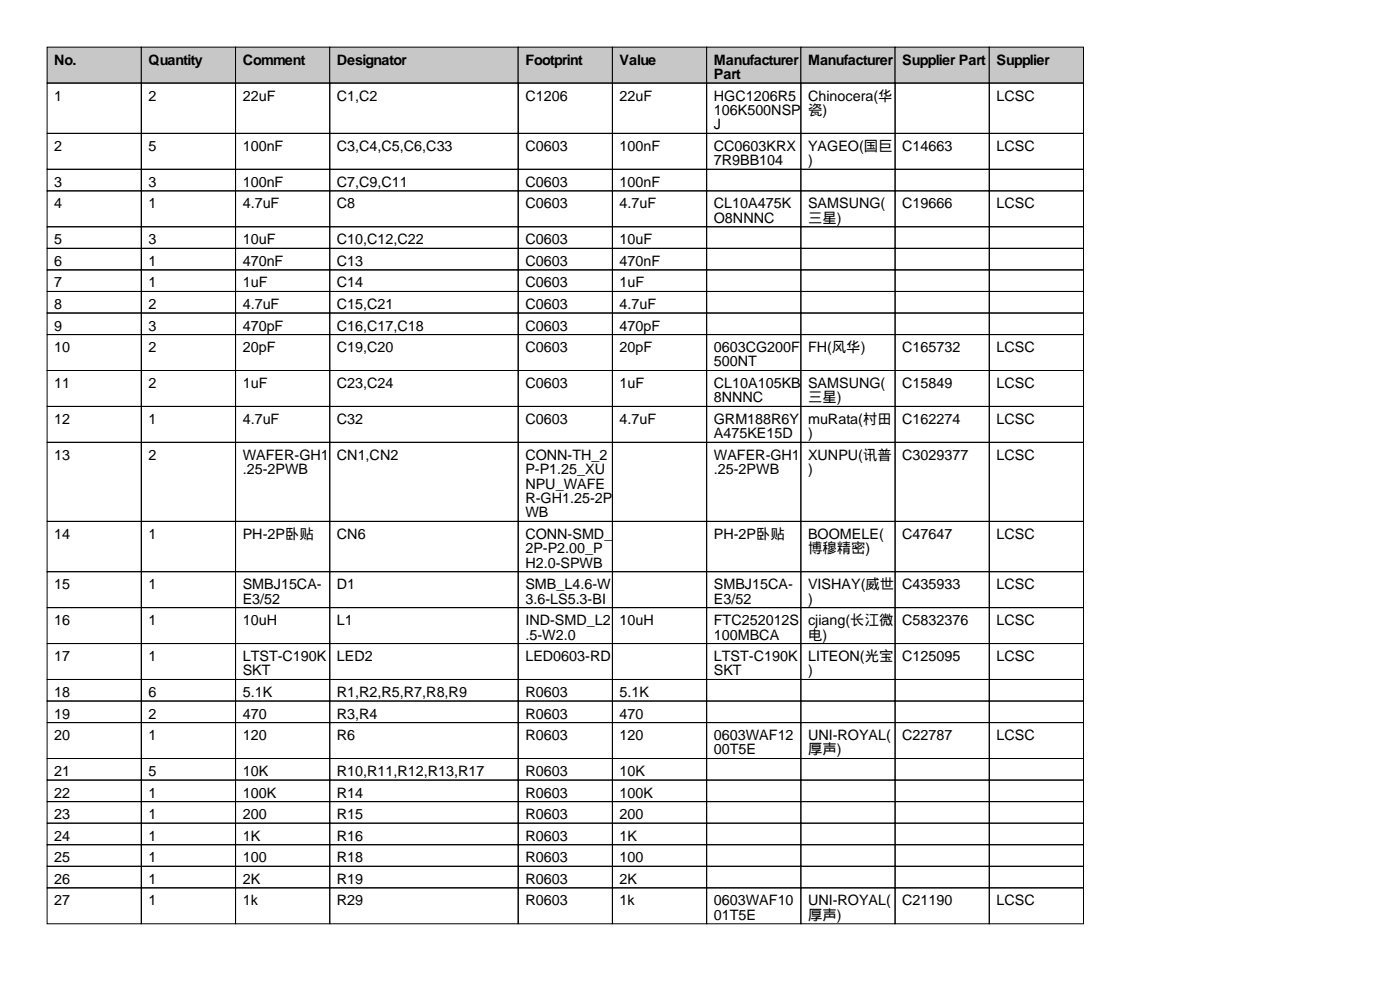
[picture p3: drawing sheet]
<svg xmlns="http://www.w3.org/2000/svg" width="297mm" height="210mm" viewBox="0 0 297 210" stroke-linecap="round" stroke-linejoin="round" font-family="sans-serif">
<defs><g id="words">
<g font-size="3">
<text x="11.5" y="13.7">No.</text>
<text x="31.5" y="13.7">Quantity</text>
<text x="51.5" y="13.7">Comment</text>
<text x="71.5" y="13.7">Designator</text>
<text x="111.5" y="13.7">Footprint</text>
<text x="131.5" y="13.7">Value</text>
<text x="151.5" y="13.7">Manufacturer</text>
<text x="151.5" y="16.8">Part</text>
<text x="171.5" y="13.7">Manufacturer</text>
<text x="191.5" y="13.7">Supplier Part</text>
<text x="211.5" y="13.7">Supplier</text>
<text x="11.5" y="21.3">1</text>
<text x="31.5" y="21.3">2</text>
<text x="51.5" y="21.3">22uF</text>
<text x="71.5" y="21.3">C1,C2</text>
<text x="111.5" y="21.3">C1206</text>
<text x="131.5" y="21.3">22uF</text>
<text x="151.5" y="21.3">HGC1206R5</text>
<text x="171.5" y="21.3">Chinocera(华</text>
<text x="211.5" y="21.3">LCSC</text>
<text x="151.5" y="24.4">106K500NSP</text>
<text x="151.5" y="27.4">J</text>
<text x="171.5" y="24.4">瓷)</text>
<text x="11.5" y="32">2</text>
<text x="31.5" y="32">5</text>
<text x="51.5" y="32">100nF</text>
<text x="71.5" y="32">C3,C4,C5,C6,C33</text>
<text x="111.5" y="32">C0603</text>
<text x="131.5" y="32">100nF</text>
<text x="151.5" y="32">CC0603KRX</text>
<text x="151.5" y="35.1">7R9BB104</text>
<text x="171.5" y="32">YAGEO(国巨</text>
<text x="171.5" y="35.1">)</text>
<text x="191.5" y="32">C14663</text>
<text x="211.5" y="32">LCSC</text>
<text x="11.5" y="39.6">3</text>
<text x="31.5" y="39.6">3</text>
<text x="51.5" y="39.6">100nF</text>
<text x="71.5" y="39.6">C7,C9,C11</text>
<text x="111.5" y="39.6">C0603</text>
<text x="131.5" y="39.6">100nF</text>
<text x="11.5" y="44.2">4</text>
<text x="31.5" y="44.2">1</text>
<text x="51.5" y="44.2">4.7uF</text>
<text x="71.5" y="44.2">C8</text>
<text x="111.5" y="44.2">C0603</text>
<text x="131.5" y="44.2">4.7uF</text>
<text x="151.5" y="44.2">CL10A475K</text>
<text x="151.5" y="47.2">O8NNNC</text>
<text x="171.5" y="44.2">SAMSUNG(</text>
<text x="171.5" y="47.2">三星)</text>
<text x="191.5" y="44.2">C19666</text>
<text x="211.5" y="44.2">LCSC</text>
<text x="11.5" y="51.8">5</text>
<text x="31.5" y="51.8">3</text>
<text x="51.5" y="51.8">10uF</text>
<text x="71.5" y="51.8">C10,C12,C22</text>
<text x="111.5" y="51.8">C0603</text>
<text x="131.5" y="51.8">10uF</text>
<text x="11.5" y="56.4">6</text>
<text x="31.5" y="56.4">1</text>
<text x="51.5" y="56.4">470nF</text>
<text x="71.5" y="56.4">C13</text>
<text x="111.5" y="56.4">C0603</text>
<text x="131.5" y="56.4">470nF</text>
<text x="11.5" y="61">7</text>
<text x="11.5" y="65.5">8</text>
<text x="31.5" y="61">1</text>
<text x="31.5" y="65.5">2</text>
<text x="51.5" y="61">1uF</text>
<text x="51.5" y="65.5">4.7uF</text>
<text x="71.5" y="61">C14</text>
<text x="71.5" y="65.5">C15,C21</text>
<text x="111.5" y="61">C0603</text>
<text x="111.5" y="65.5">C0603</text>
<text x="131.5" y="61">1uF</text>
<text x="131.5" y="65.5">4.7uF</text>
<text x="11.5" y="70.1">9</text>
<text x="31.5" y="70.1">3</text>
<text x="51.5" y="70.1">470pF</text>
<text x="71.5" y="70.1">C16,C17,C18</text>
<text x="111.5" y="70.1">C0603</text>
<text x="131.5" y="70.1">470pF</text>
<text x="11.5" y="74.7">10</text>
<text x="31.5" y="74.7">2</text>
<text x="51.5" y="74.7">20pF</text>
<text x="71.5" y="74.7">C19,C20</text>
<text x="111.5" y="74.7">C0603</text>
<text x="131.5" y="74.7">20pF</text>
<text x="151.5" y="74.7">0603CG200F</text>
<text x="151.5" y="77.7">500NT</text>
<text x="171.5" y="74.7">FH(风华)</text>
<text x="191.5" y="74.7">C165732</text>
<text x="211.5" y="74.7">LCSC</text>
<text x="11.5" y="82.3">11</text>
<text x="31.5" y="82.3">2</text>
<text x="51.5" y="82.3">1uF</text>
<text x="71.5" y="82.3">C23,C24</text>
<text x="111.5" y="82.3">C0603</text>
<text x="131.5" y="82.3">1uF</text>
<text x="151.5" y="82.3">CL10A105KB</text>
<text x="171.5" y="82.3">SAMSUNG(</text>
<text x="191.5" y="82.3">C15849</text>
<text x="211.5" y="82.3">LCSC</text>
<text x="11.5" y="89.9">12</text>
<text x="31.5" y="89.9">1</text>
<text x="51.5" y="89.9">4.7uF</text>
<text x="71.5" y="89.9">C32</text>
<text x="111.5" y="89.9">C0603</text>
<text x="131.5" y="89.9">4.7uF</text>
<text x="151.5" y="85.3">8NNNC</text>
<text x="151.5" y="89.9">GRM188R6Y</text>
<text x="171.5" y="85.3">三星)</text>
<text x="171.5" y="89.9">muRata(村田</text>
<text x="191.5" y="89.9">C162274</text>
<text x="211.5" y="89.9">LCSC</text>
<text x="151.5" y="93">A475KE15D</text>
<text x="171.5" y="93">)</text>
<text x="11.5" y="97.5">13</text>
<text x="31.5" y="97.5">2</text>
<text x="51.5" y="97.5">WAFER-GH1</text>
<text x="51.5" y="100.6">.25-2PWB</text>
<text x="71.5" y="97.5">CN1,CN2</text>
<text x="111.5" y="97.5">CONN-TH_2</text>
<text x="111.5" y="100.6">P-P1.25_XU</text>
<text x="151.5" y="97.5">WAFER-GH1</text>
<text x="151.5" y="100.6">.25-2PWB</text>
<text x="171.5" y="97.5">XUNPU(讯普</text>
<text x="171.5" y="100.6">)</text>
<text x="191.5" y="97.5">C3029377</text>
<text x="211.5" y="97.5">LCSC</text>
<text x="111.5" y="103.6">NPU_WAFE</text>
<text x="111.5" y="106.7">R-GH1.25-2P</text>
<text x="111.5" y="109.7">WB</text>
<text x="11.5" y="114.3">14</text>
<text x="31.5" y="114.3">1</text>
<text x="51.5" y="114.3">PH-2P卧贴</text>
<text x="71.5" y="114.3">CN6</text>
<text x="111.5" y="114.3">CONN-SMD_</text>
<text x="111.5" y="117.4">2P-P2.00_P</text>
<text x="151.5" y="114.3">PH-2P卧贴</text>
<text x="171.5" y="114.3">BOOMELE(</text>
<text x="171.5" y="117.4">博穆精密)</text>
<text x="191.5" y="114.3">C47647</text>
<text x="211.5" y="114.3">LCSC</text>
<text x="11.5" y="125">15</text>
<text x="31.5" y="125">1</text>
<text x="51.5" y="125">SMBJ15CA-</text>
<text x="71.5" y="125">D1</text>
<text x="111.5" y="120.4">H2.0-SPWB</text>
<text x="111.5" y="125">SMB_L4.6-W</text>
<text x="151.5" y="125">SMBJ15CA-</text>
<text x="171.5" y="125">VISHAY(威世</text>
<text x="191.5" y="125">C435933</text>
<text x="211.5" y="125">LCSC</text>
<text x="51.5" y="128">E3/52</text>
<text x="111.5" y="128">3.6-LS5.3-BI</text>
<text x="151.5" y="128">E3/52</text>
<text x="171.5" y="128">)</text>
<text x="11.5" y="132.6">16</text>
<text x="31.5" y="132.6">1</text>
<text x="51.5" y="132.6">10uH</text>
<text x="71.5" y="132.6">L1</text>
<text x="111.5" y="132.6">IND-SMD_L2</text>
<text x="111.5" y="135.6">.5-W2.0</text>
<text x="131.5" y="132.6">10uH</text>
<text x="151.5" y="132.6">FTC252012S</text>
<text x="151.5" y="135.6">100MBCA</text>
<text x="171.5" y="132.6">cjiang(长江微</text>
<text x="171.5" y="135.6">电)</text>
<text x="191.5" y="132.6">C5832376</text>
<text x="211.5" y="132.6">LCSC</text>
<text x="11.5" y="140.2">17</text>
<text x="31.5" y="140.2">1</text>
<text x="51.5" y="140.2">LTST-C190K</text>
<text x="51.5" y="143.3">SKT</text>
<text x="71.5" y="140.2">LED2</text>
<text x="111.5" y="140.2">LED0603-RD</text>
<text x="151.5" y="140.2">LTST-C190K</text>
<text x="151.5" y="143.3">SKT</text>
<text x="171.5" y="140.2">LITEON(光宝</text>
<text x="171.5" y="143.3">)</text>
<text x="191.5" y="140.2">C125095</text>
<text x="211.5" y="140.2">LCSC</text>
<text x="11.5" y="147.8">18</text>
<text x="31.5" y="147.8">6</text>
<text x="51.5" y="147.8">5.1K</text>
<text x="71.5" y="147.8">R1,R2,R5,R7,R8,R9</text>
<text x="111.5" y="147.8">R0603</text>
<text x="131.5" y="147.8">5.1K</text>
<text x="11.5" y="152.4">19</text>
<text x="31.5" y="152.4">2</text>
<text x="51.5" y="152.4">470</text>
<text x="71.5" y="152.4">R3,R4</text>
<text x="111.5" y="152.4">R0603</text>
<text x="131.5" y="152.4">470</text>
<text x="11.5" y="157">20</text>
<text x="31.5" y="157">1</text>
<text x="51.5" y="157">120</text>
<text x="71.5" y="157">R6</text>
<text x="111.5" y="157">R0603</text>
<text x="131.5" y="157">120</text>
<text x="151.5" y="157">0603WAF12</text>
<text x="151.5" y="160">00T5E</text>
<text x="171.5" y="157">UNI-ROYAL(</text>
<text x="171.5" y="160">厚声)</text>
<text x="191.5" y="157">C22787</text>
<text x="211.5" y="157">LCSC</text>
<text x="11.5" y="164.6">21</text>
<text x="31.5" y="164.6">5</text>
<text x="51.5" y="164.6">10K</text>
<text x="71.5" y="164.6">R10,R11,R12,R13,R17</text>
<text x="111.5" y="164.6">R0603</text>
<text x="131.5" y="164.6">10K</text>
<text x="11.5" y="169.2">22</text>
<text x="11.5" y="173.7">23</text>
<text x="31.5" y="169.2">1</text>
<text x="31.5" y="173.7">1</text>
<text x="51.5" y="169.2">100K</text>
<text x="51.5" y="173.7">200</text>
<text x="71.5" y="169.2">R14</text>
<text x="71.5" y="173.7">R15</text>
<text x="111.5" y="169.2">R0603</text>
<text x="111.5" y="173.7">R0603</text>
<text x="131.5" y="169.2">100K</text>
<text x="131.5" y="173.7">200</text>
<text x="11.5" y="178.3">24</text>
<text x="31.5" y="178.3">1</text>
<text x="51.5" y="178.3">1K</text>
<text x="71.5" y="178.3">R16</text>
<text x="111.5" y="178.3">R0603</text>
<text x="131.5" y="178.3">1K</text>
<text x="11.5" y="182.9">25</text>
<text x="31.5" y="182.9">1</text>
<text x="51.5" y="182.9">100</text>
<text x="71.5" y="182.9">R18</text>
<text x="111.5" y="182.9">R0603</text>
<text x="131.5" y="182.9">100</text>
<text x="11.5" y="187.5">26</text>
<text x="31.5" y="187.5">1</text>
<text x="51.5" y="187.5">2K</text>
<text x="71.5" y="187.5">R19</text>
<text x="111.5" y="187.5">R0603</text>
<text x="131.5" y="187.5">2K</text>
<text x="11.5" y="192">27</text>
<text x="31.5" y="192">1</text>
<text x="51.5" y="192">1k</text>
<text x="71.5" y="192">R29</text>
<text x="111.5" y="192">R0603</text>
<text x="131.5" y="192">1k</text>
<text x="151.5" y="192">0603WAF10</text>
<text x="151.5" y="195.1">01T5E</text>
<text x="171.5" y="192">UNI-ROYAL(</text>
<text x="171.5" y="195.1">厚声)</text>
<text x="191.5" y="192">C21190</text>
<text x="211.5" y="192">LCSC</text>
</g>
</g></defs>
<g fill="#c7c7c7" stroke="#000" stroke-width=".21">
<path d="M10 10h20v7.6h-20z"/>
<path d="M30 10h20v7.6h-20z"/>
<path d="M50 10h20v7.6h-20z"/>
<path d="M70 10h40v7.6h-40z"/>
<path d="M110 10h20v7.6h-20z"/>
<path d="M130 10h20v7.6h-20z"/>
<path d="M150 10h20v7.6h-20z"/>
<path d="M170 10h20v7.6h-20z"/>
<path d="M190 10h20v7.6h-20z"/>
<path d="M210 10h20v7.6h-20z"/>
</g>
<g fill="none" stroke="#000" stroke-width=".21">
<path d="M10 17.6h20v10.7h-20zM30 17.6h20v10.7h-20zM50 17.6h20v10.7h-20zM70 17.6h40v10.7h-40zM110 17.6h20v10.7h-20zM130 17.6h20v10.7h-20zM150 17.6h20v10.7h-20zM170 17.6h20v10.7h-20zM190 17.6h20v10.7h-20zM210 17.6h20v10.7h-20zM10 28.3h20v7.6h-20zM10 35.9h20v4.6h-20z"/>
<path d="M30 28.3h20v7.6h-20zM30 35.9h20v4.6h-20zM50 28.3h20v7.6h-20zM50 35.9h20v4.6h-20zM70 28.3h40v7.6h-40zM70 35.9h40v4.6h-40zM110 28.3h20v7.6h-20zM110 35.9h20v4.6h-20zM130 28.3h20v7.6h-20zM130 35.9h20v4.6h-20zM150 28.3h20v7.6h-20zM150 35.9h20v4.6h-20z"/>
<path d="M170 28.3h20v7.6h-20zM170 35.9h20v4.6h-20zM190 28.3h20v7.6h-20zM190 35.9h20v4.6h-20zM210 28.3h20v7.6h-20zM210 35.9h20v4.6h-20zM10 40.5h20v7.6h-20zM10 48.1h20v4.6h-20zM10 52.7h20v4.5h-20zM10 57.2h20v4.6h-20zM30 40.5h20v7.6h-20zM30 48.1h20v4.6h-20z"/>
<path d="M30 52.7h20v4.5h-20zM30 57.2h20v4.6h-20zM50 40.5h20v7.6h-20zM50 48.1h20v4.6h-20zM50 52.7h20v4.5h-20zM50 57.2h20v4.6h-20zM70 40.5h40v7.6h-40zM70 48.1h40v4.6h-40zM70 52.7h40v4.5h-40zM70 57.2h40v4.6h-40zM110 40.5h20v7.6h-20zM110 48.1h20v4.6h-20z"/>
<path d="M110 52.7h20v4.5h-20zM110 57.2h20v4.6h-20zM130 40.5h20v7.6h-20zM130 48.1h20v4.6h-20zM130 52.7h20v4.5h-20zM130 57.2h20v4.6h-20zM150 40.5h20v7.6h-20zM150 48.1h20v4.6h-20zM150 52.7h20v4.5h-20zM150 57.2h20v4.6h-20zM170 40.5h20v7.6h-20zM170 48.1h20v4.6h-20z"/>
<path d="M170 52.7h20v4.5h-20zM170 57.2h20v4.6h-20zM190 40.5h20v7.6h-20zM190 48.1h20v4.6h-20zM190 52.7h20v4.5h-20zM190 57.2h20v4.6h-20zM210 40.5h20v7.6h-20zM210 48.1h20v4.6h-20zM210 52.7h20v4.5h-20zM210 57.2h20v4.6h-20zM10 61.8h20v4.6h-20zM10 66.4h20v4.6h-20z"/>
<path d="M10 71h20v7.6h-20zM10 78.6h20v7.6h-20zM30 61.8h20v4.6h-20zM30 66.4h20v4.6h-20zM30 71h20v7.6h-20zM30 78.6h20v7.6h-20zM50 61.8h20v4.6h-20zM50 66.4h20v4.6h-20zM50 71h20v7.6h-20zM50 78.6h20v7.6h-20zM70 61.8h40v4.6h-40zM70 66.4h40v4.6h-40z"/>
<path d="M70 71h40v7.6h-40zM70 78.6h40v7.6h-40zM110 61.8h20v4.6h-20zM110 66.4h20v4.6h-20zM110 71h20v7.6h-20zM110 78.6h20v7.6h-20zM130 61.8h20v4.6h-20zM130 66.4h20v4.6h-20zM130 71h20v7.6h-20zM130 78.6h20v7.6h-20zM150 61.8h20v4.6h-20zM150 66.4h20v4.6h-20z"/>
<path d="M150 71h20v7.6h-20zM150 78.6h20v7.6h-20zM170 61.8h20v4.6h-20zM170 66.4h20v4.6h-20zM170 71h20v7.6h-20zM170 78.6h20v7.6h-20zM190 61.8h20v4.6h-20zM190 66.4h20v4.6h-20zM190 71h20v7.6h-20zM190 78.6h20v7.6h-20zM210 61.8h20v4.6h-20zM210 66.4h20v4.6h-20z"/>
<path d="M210 71h20v7.6h-20zM210 78.6h20v7.6h-20zM10 86.2h20v7.6h-20zM10 93.8h20v16.8h-20zM30 86.2h20v7.6h-20zM30 93.8h20v16.8h-20zM50 86.2h20v7.6h-20zM50 93.8h20v16.8h-20zM70 86.2h40v7.6h-40zM70 93.8h40v16.8h-40zM110 86.2h20v7.6h-20zM110 93.8h20v16.8h-20z"/>
<path d="M130 86.2h20v7.6h-20zM130 93.8h20v16.8h-20zM150 86.2h20v7.6h-20zM150 93.8h20v16.8h-20zM170 86.2h20v7.6h-20zM170 93.8h20v16.8h-20zM190 86.2h20v7.6h-20zM190 93.8h20v16.8h-20zM210 86.2h20v7.6h-20zM210 93.8h20v16.8h-20zM10 110.6h20v10.7h-20zM30 110.6h20v10.7h-20z"/>
<path d="M50 110.6h20v10.7h-20zM70 110.6h40v10.7h-40zM110 110.6h20v10.7h-20zM130 110.6h20v10.7h-20zM150 110.6h20v10.7h-20zM170 110.6h20v10.7h-20zM190 110.6h20v10.7h-20zM210 110.6h20v10.7h-20zM10 121.3h20v7.6h-20zM10 128.9h20v7.6h-20zM10 136.5h20v7.6h-20zM30 121.3h20v7.6h-20z"/>
<path d="M30 128.9h20v7.6h-20zM30 136.5h20v7.6h-20zM50 121.3h20v7.6h-20zM50 128.9h20v7.6h-20zM50 136.5h20v7.6h-20zM70 121.3h40v7.6h-40zM70 128.9h40v7.6h-40zM70 136.5h40v7.6h-40zM110 121.3h20v7.6h-20zM110 128.9h20v7.6h-20zM110 136.5h20v7.6h-20zM130 121.3h20v7.6h-20z"/>
<path d="M130 128.9h20v7.6h-20zM130 136.5h20v7.6h-20zM150 121.3h20v7.6h-20zM150 128.9h20v7.6h-20zM150 136.5h20v7.6h-20zM170 121.3h20v7.6h-20zM170 128.9h20v7.6h-20zM170 136.5h20v7.6h-20zM190 121.3h20v7.6h-20zM190 128.9h20v7.6h-20zM190 136.5h20v7.6h-20zM210 121.3h20v7.6h-20z"/>
<path d="M210 128.9h20v7.6h-20zM210 136.5h20v7.6h-20zM10 144.1h20v4.6h-20zM10 148.7h20v4.6h-20zM10 153.3h20v7.6h-20zM30 144.1h20v4.6h-20zM30 148.7h20v4.6h-20zM30 153.3h20v7.6h-20zM50 144.1h20v4.6h-20zM50 148.7h20v4.6h-20zM50 153.3h20v7.6h-20zM70 144.1h40v4.6h-40z"/>
<path d="M70 148.7h40v4.6h-40zM70 153.3h40v7.6h-40zM110 144.1h20v4.6h-20zM110 148.7h20v4.6h-20zM110 153.3h20v7.6h-20zM130 144.1h20v4.6h-20zM130 148.7h20v4.6h-20zM130 153.3h20v7.6h-20zM150 144.1h20v4.6h-20zM150 148.7h20v4.6h-20zM150 153.3h20v7.6h-20zM170 144.1h20v4.6h-20z"/>
<path d="M170 148.7h20v4.6h-20zM170 153.3h20v7.6h-20zM190 144.1h20v4.6h-20zM190 148.7h20v4.6h-20zM190 153.3h20v7.6h-20zM210 144.1h20v4.6h-20zM210 148.7h20v4.6h-20zM210 153.3h20v7.6h-20zM10 160.9h20v4.5h-20zM10 165.4h20v4.6h-20zM10 170h20v4.6h-20zM10 174.6h20v4.6h-20z"/>
<path d="M10 179.2h20v4.5h-20zM30 160.9h20v4.5h-20zM30 165.4h20v4.6h-20zM30 170h20v4.6h-20zM30 174.6h20v4.6h-20zM30 179.2h20v4.5h-20zM50 160.9h20v4.5h-20zM50 165.4h20v4.6h-20zM50 170h20v4.6h-20zM50 174.6h20v4.6h-20zM50 179.2h20v4.5h-20zM70 160.9h40v4.5h-40z"/>
<path d="M70 165.4h40v4.6h-40zM70 170h40v4.6h-40zM70 174.6h40v4.6h-40zM70 179.2h40v4.5h-40zM110 160.9h20v4.5h-20zM110 165.4h20v4.6h-20zM110 170h20v4.6h-20zM110 174.6h20v4.6h-20zM110 179.2h20v4.5h-20zM130 160.9h20v4.5h-20zM130 165.4h20v4.6h-20zM130 170h20v4.6h-20z"/>
<path d="M130 174.6h20v4.6h-20zM130 179.2h20v4.5h-20zM150 160.9h20v4.5h-20zM150 165.4h20v4.6h-20zM150 170h20v4.6h-20zM150 174.6h20v4.6h-20zM150 179.2h20v4.5h-20zM170 160.9h20v4.5h-20zM170 165.4h20v4.6h-20zM170 170h20v4.6h-20zM170 174.6h20v4.6h-20zM170 179.2h20v4.5h-20z"/>
<path d="M190 160.9h20v4.5h-20zM190 165.4h20v4.6h-20zM190 170h20v4.6h-20zM190 174.6h20v4.6h-20zM190 179.2h20v4.5h-20zM210 160.9h20v4.5h-20zM210 165.4h20v4.6h-20zM210 170h20v4.6h-20zM210 174.6h20v4.6h-20zM210 179.2h20v4.5h-20zM10 183.7h20v4.6h-20zM10 188.3h20v7.6h-20z"/>
<path d="M30 183.7h20v4.6h-20zM30 188.3h20v7.6h-20zM50 183.7h20v4.6h-20zM50 188.3h20v7.6h-20zM70 183.7h40v4.6h-40zM70 188.3h40v7.6h-40zM110 183.7h20v4.6h-20zM110 188.3h20v7.6h-20zM130 183.7h20v4.6h-20zM130 188.3h20v7.6h-20zM150 183.7h20v4.6h-20zM150 188.3h20v7.6h-20z"/>
<path d="M170 183.7h20v4.6h-20zM170 188.3h20v7.6h-20zM190 183.7h20v4.6h-20zM190 188.3h20v7.6h-20zM210 183.7h20v4.6h-20zM210 188.3h20v7.6h-20z"/>
</g>
<use href="#words"/>
</svg>
